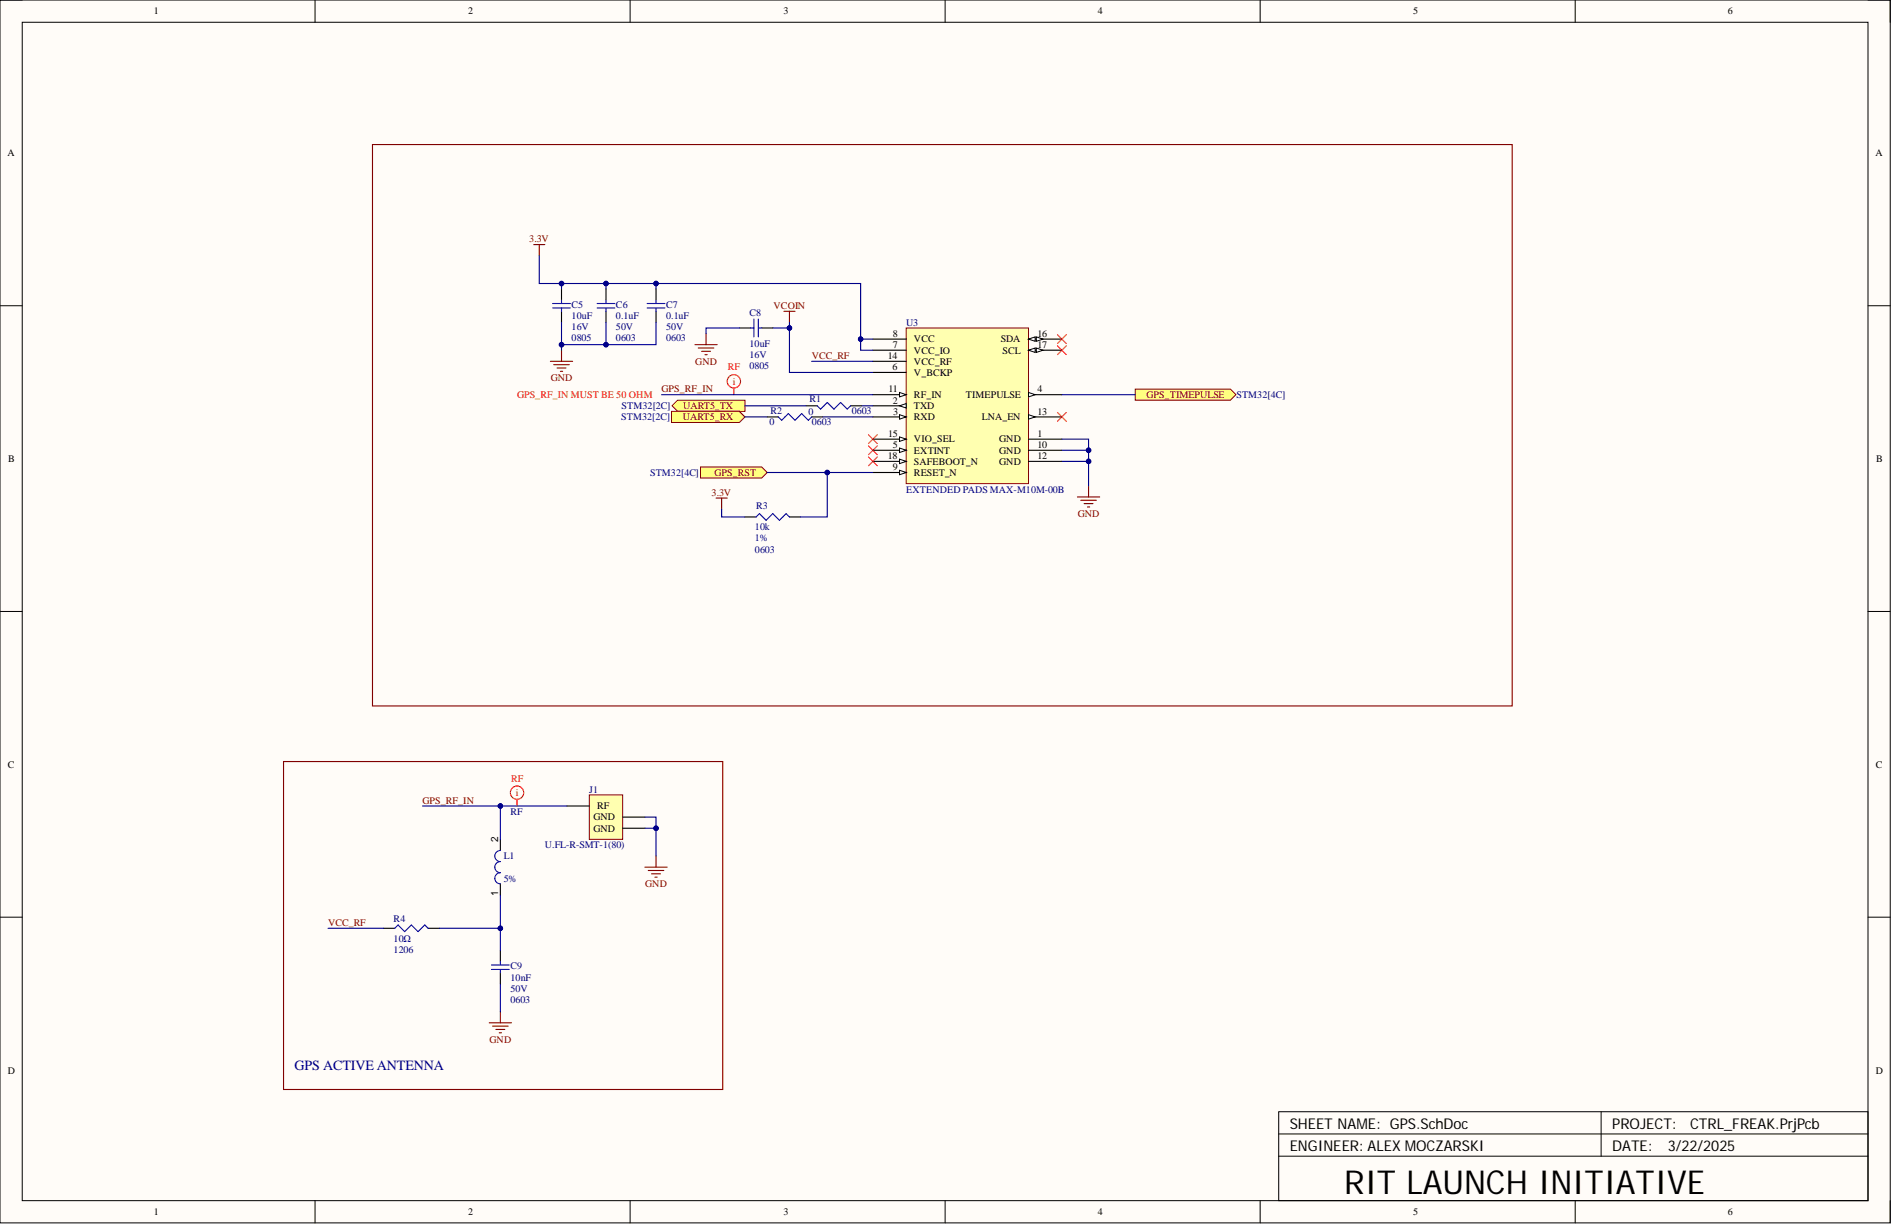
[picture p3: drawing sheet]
<svg xmlns="http://www.w3.org/2000/svg" width="431mm" height="279mm" viewBox="0 0 431 279" stroke-linecap="round" stroke-linejoin="round" font-family="sans-serif">
<defs><g id="words">
<text font-size="7.5" x="306.2" y="271.9">RIT LAUNCH INITIATIVE</text>
<g font-size="3.4">
<text x="293.8" y="257">SHEET NAME: GPS.SchDoc</text>
<text x="367.3" y="257">PROJECT:</text>
<text x="385" y="257">CTRL_FREAK.PrjPcb</text>
<text x="293.8" y="262.1">ENGINEER: ALEX MOCZARSKI</text>
<text x="367.3" y="262.1">DATE:</text>
<text x="379.9" y="262.1">3/22/2025</text>
</g>
<text font-size="3.2" fill="#000080" x="67.1" y="243.6">GPS ACTIVE ANTENNA</text>
<g font-size="2.3">
<text x="35" y="3.3">1</text>
<text x="106.6" y="3.3">2</text>
<text x="178.5" y="3.3">3</text>
<text x="250.1" y="3.3">4</text>
<text x="321.9" y="3.3">5</text>
<text x="393.6" y="3.3">6</text>
<text x="1.7" y="35.6">A</text>
<text x="427.2" y="35.6">A</text>
<text x="203.4" y="76.7">8</text>
<text x="208.2" y="78">VCC</text>
<text x="228" y="78">SDA</text>
<text x="236.3" y="76.7">16</text>
<text x="202.2" y="81.8">14</text>
<text x="203.4" y="79.2">7</text>
<text x="208.2" y="80.5">VCC_IO</text>
<text x="208.2" y="83">VCC_RF</text>
<text x="228.4" y="80.5">SCL</text>
<text x="236.3" y="79.2">17</text>
<text x="202.4" y="89.4">11</text>
<text x="203.3" y="84.3">6</text>
<text x="208.2" y="85.6">V_BCKP</text>
<text x="236.3" y="89.4">4</text>
<text x="203.4" y="91.9">2</text>
<text x="203.5" y="94.4">3</text>
<text x="208.2" y="93.2">TXD</text>
<text x="208.2" y="95.7">RXD</text>
<text x="208.2" y="90.6">RF_IN</text>
<text x="220" y="90.6">TIMEPULSE</text>
<text x="223.7" y="95.7">LNA_EN</text>
<text x="236.3" y="94.4">13</text>
<text x="202.3" y="99.5">15</text>
<text x="208.2" y="100.8">VIO_SEL</text>
<text x="227.6" y="100.8">GND</text>
<text x="236.3" y="99.5">1</text>
<text x="1.9" y="105.2">B</text>
<text x="202.2" y="104.6">18</text>
<text x="203.4" y="102">5</text>
<text x="203.4" y="107.1">9</text>
<text x="208.2" y="103.3">EXTINT</text>
<text x="208.2" y="105.8">SAFEBOOT_N</text>
<text x="227.6" y="103.3">GND</text>
<text x="227.6" y="105.8">GND</text>
<text x="236.3" y="102">10</text>
<text x="236.3" y="104.6">12</text>
<text x="427.4" y="105.2">B</text>
<text x="208.2" y="108.4">RESET_N</text>
<text x="1.8" y="174.8">C</text>
<text x="427.3" y="174.8">C</text>
<text x="136" y="184.3">RF</text>
<text x="113.5" y="191.6" transform="rotate(-90 113.5 191.6)">2</text>
<text x="135.2" y="186.8">GND</text>
<text x="135.2" y="189.4">GND</text>
<text x="113.5" y="204.1" transform="rotate(-90 113.5 204.1)">1</text>
<text x="1.8" y="244.5">D</text>
<text x="427.3" y="244.5">D</text>
<text x="35" y="276.7">1</text>
<text x="106.6" y="276.7">2</text>
<text x="178.5" y="276.7">3</text>
<text x="250.1" y="276.7">4</text>
<text x="321.9" y="276.7">5</text>
<text x="393.6" y="276.7">6</text>
</g>
<g font-size="2.3" fill="#800000">
<text x="120.6" y="55.2">3.3V</text>
<text x="176.2" y="70.4">VCOIN</text>
<text x="158.4" y="83">GND</text>
<text x="184.9" y="81.8">VCC_RF</text>
<text x="125.5" y="86.8">GND</text>
<text x="150.7" y="89.4">GPS_RF_IN</text>
<text x="155.5" y="95.7">UART5_RX</text>
<text x="155.6" y="93.2">UART5_TX</text>
<text x="261.1" y="90.6">GPS_TIMEPULSE</text>
<text x="162.1" y="112.9">3.3V</text>
<text x="162.8" y="108.4">GPS_RST</text>
<text x="245.5" y="117.7">GND</text>
<text x="96.2" y="183">GPS_RF_IN</text>
<text x="147" y="202">GND</text>
<text x="74.7" y="210.9">VCC_RF</text>
<text x="111.5" y="237.5">GND</text>
</g>
<g font-size="2.3" fill="#000080">
<text x="130.2" y="70.1">C5</text>
<text x="140.3" y="70.1">C6</text>
<text x="151.7" y="70.1">C7</text>
<text x="170.7" y="71.9">C8</text>
<text x="130.2" y="72.7">10uF</text>
<text x="130.2" y="75.2">16V</text>
<text x="130.2" y="77.7">0805</text>
<text x="140.3" y="72.7">0.1uF</text>
<text x="140.3" y="75.2">50V</text>
<text x="140.3" y="77.7">0603</text>
<text x="151.7" y="72.7">0.1uF</text>
<text x="151.7" y="75.2">50V</text>
<text x="151.7" y="77.7">0603</text>
<text x="206.4" y="74.2">U3</text>
<text x="170.7" y="79">10uF</text>
<text x="170.7" y="81.5">16V</text>
<text x="170.7" y="84.1">0805</text>
<text x="141.5" y="95.7">STM32[2C]</text>
<text x="141.6" y="93.2">STM32[2C]</text>
<text x="175.5" y="94.2">R2</text>
<text x="184.1" y="94.4">0</text>
<text x="184.4" y="91.6">R1</text>
<text x="194" y="94.2">0603</text>
<text x="281.7" y="90.6">STM32[4C]</text>
<text x="175.3" y="96.7">0</text>
<text x="184.9" y="96.7">0603</text>
<text x="148.1" y="108.4">STM32[4C]</text>
<text x="206.4" y="112.1">EXTENDED PADS MAX-M10M-00B</text>
<text x="172.2" y="115.9">R3</text>
<text x="172" y="120.8">10k</text>
<text x="172" y="123.3">1%</text>
<text x="172" y="125.8">0603</text>
<text x="116.3" y="185.6">RF</text>
<text x="134.2" y="180.5">J1</text>
<text x="114.7" y="195.7">L1</text>
<text x="124.1" y="193.2">U.FL-R-SMT-1(80)</text>
<text x="114.7" y="200.8">5%</text>
<text x="89.7" y="209.9">R4</text>
<text x="89.7" y="214.4">10Ω</text>
<text x="89.7" y="217">1206</text>
<text x="116.3" y="220.7">C9</text>
<text x="116.3" y="223.3">10nF</text>
<text x="116.3" y="225.8">50V</text>
<text x="116.3" y="228.3">0603</text>
</g>
<g font-size="2.3" fill="#f00">
<text x="165.8" y="84.3">RF</text>
<text x="166.9" y="87.6">i</text>
<text x="117.8" y="90.6">GPS_RF_IN MUST BE 50 OHM</text>
<text x="116.4" y="178">RF</text>
<text x="117.5" y="181.3">i</text>
</g>
</g></defs>
<path d="M0 0h430.6v278.5h-430.6z" fill-rule="evenodd" fill="#fffcf8"/>
<path d="M0 0h430.6v278.5h-430.6z" fill="none" stroke="#000" stroke-width=".23"/>
<path d="M5.1 5.1h420.4v268.3h-420.4z" fill-rule="evenodd" fill="#fffcf8"/>
<g fill="none" stroke="#000" stroke-width=".23">
<path d="M0 0h5.1M5.1 5.1h420.4v268.3h-420.4zM71.8 0v5.1M143.5 0v5.1M215.3 0v5.1M287.1 0v5.1M358.8 0v5.1M425.5 0h5.1v5.1M0 69.6h5.1M425.5 69.6h5.1M0 139.2h5.1M425.5 139.2h5.1"/>
<path d="M0 208.9h5.1M425.5 208.9h5.1M291.3 253.2h134.2v20.2h-134.2zM291.3 258.2h134.2M364.7 253.2v10.1M71.8 273.4v5.1M143.5 273.4v5.1M215.3 273.4v5.1M287.1 273.4v5.1M291.3 263.3h134.2M358.8 273.4v5.1M430.6 273.4v5.1"/>
</g>
<path d="M206.4 74.7h27.9v35.4h-27.9z" fill-rule="evenodd" fill="#ffffb0"/>
<path d="M206.4 74.7h27.9v35.4h-27.9z" fill="none" stroke="#800000" stroke-width=".23"/>
<path d="M198.8 92.4h7.6M234.3 100h7.6" fill="none" stroke="#000" stroke-width=".25"/>
<path d="M204.9 92.4l1.5-.5v1z" fill="#f8fcff"/>
<path d="M204.9 92.4l1.5-.5v1z" fill="none" stroke="#000" stroke-width=".23"/>
<path d="M198.8 94.9h7.6" fill="none" stroke="#000" stroke-width=".25"/>
<path d="M204.9 94.4l1.5 .5-1.5 .5z" fill="#f8fcff"/>
<path d="M204.9 94.4l1.5 .5-1.5 .5z" fill="none" stroke="#000" stroke-width=".23"/>
<path d="M234.3 89.9h7.6" fill="none" stroke="#000" stroke-width=".25"/>
<path d="M234.3 89.4l1.5 .5-1.5 .5z" fill="#f8fcff"/>
<path d="M234.3 89.4l1.5 .5-1.5 .5z" fill="none" stroke="#000" stroke-width=".23"/>
<path d="M198.8 102.5h7.6" fill="none" stroke="#000" stroke-width=".25"/>
<path d="M204.9 102l1.5 .5-1.5 .5z" fill="#f8fcff"/>
<path d="M204.9 102l1.5 .5-1.5 .5z" fill="none" stroke="#000" stroke-width=".23"/>
<path d="M198.8 79.7h7.6M198.8 77.2h7.6M198.8 84.8h7.6M198.8 107.6h7.6" fill="none" stroke="#000" stroke-width=".25"/>
<path d="M204.9 107.1l1.5 .5-1.5 .5z" fill="#f8fcff"/>
<path d="M204.9 107.1l1.5 .5-1.5 .5z" fill="none" stroke="#000" stroke-width=".23"/>
<path d="M198.8 89.9h7.6M234.3 102.5h7.6" fill="none" stroke="#000" stroke-width=".25"/>
<path d="M204.9 89.4l1.5 .5-1.5 .5z" fill="#f8fcff"/>
<path d="M204.9 89.4l1.5 .5-1.5 .5z" fill="none" stroke="#000" stroke-width=".23"/>
<path d="M234.3 94.9h7.6M234.3 105.1h7.6" fill="none" stroke="#000" stroke-width=".25"/>
<path d="M234.3 94.4l1.5 .5-1.5 .5z" fill="#f8fcff"/>
<path d="M234.3 94.4l1.5 .5-1.5 .5z" fill="none" stroke="#000" stroke-width=".23"/>
<path d="M198.8 82.3h7.6M198.8 100h7.6" fill="none" stroke="#000" stroke-width=".25"/>
<path d="M204.9 99.5l1.5 .5-1.5 .5z" fill="#f8fcff"/>
<path d="M204.9 99.5l1.5 .5-1.5 .5z" fill="none" stroke="#000" stroke-width=".23"/>
<path d="M234.3 77.2h7.6" fill="none" stroke="#000" stroke-width=".25"/>
<path d="M234.3 77.2l1.5-.5v1z" fill="#f8fcff"/>
<path d="M234.3 77.2l1.5-.5v1z" fill="none" stroke="#000" stroke-width=".23"/>
<path d="M236.1 76.7l1.5 .5-1.5 .5z" fill="#f8fcff"/>
<path d="M236.1 76.7l1.5 .5-1.5 .5z" fill="none" stroke="#000" stroke-width=".23"/>
<path d="M234.3 79.7h7.6" fill="none" stroke="#000" stroke-width=".25"/>
<path d="M234.3 79.7l1.5-.5v1.1z" fill="#f8fcff"/>
<path d="M234.3 79.7l1.5-.5v1.1z" fill="none" stroke="#000" stroke-width=".23"/>
<path d="M236.1 79.2l1.5 .5-1.5 .6z" fill="#f8fcff"/>
<path d="M236.1 79.2l1.5 .5-1.5 .6z" fill="none" stroke="#000" stroke-width=".23"/>
<path d="M198.8 105.1h7.6" fill="none" stroke="#000" stroke-width=".25"/>
<path d="M204.9 104.6l1.5 .5-1.5 .5z" fill="#f8fcff"/>
<path d="M204.9 104.6l1.5 .5-1.5 .5z" fill="none" stroke="#000" stroke-width=".23"/>
<path d="M245.4 113.2h5.1M246.2 113.9h3.5M247 114.7h2M247.7 115.4h.5M248 110.6v2.6" fill="none" stroke="#800000" stroke-width=".25"/>
<path d="M258.6 88.6h21.7l1.2 1.3-1.2 1.2h-21.7z" fill-rule="evenodd" fill="#ffff80"/>
<path d="M258.6 88.6h21.7l1.2 1.3-1.2 1.2h-21.7z" fill="none" stroke="#800000" stroke-width=".23"/>
<path d="M159.6 106.3h13.9l1.3 1.3-1.3 1.3h-13.9z" fill-rule="evenodd" fill="#ffff80"/>
<path d="M159.6 106.3h13.9l1.3 1.3-1.3 1.3h-13.9z" fill="none" stroke="#800000" stroke-width=".23"/>
<path d="M153.1 92.4l1.3-1.3h15.3v2.6h-15.3z" fill-rule="evenodd" fill="#ffff80"/>
<path d="M153.1 92.4l1.3-1.3h15.3v2.6h-15.3z" fill="none" stroke="#800000" stroke-width=".23"/>
<path d="M153 93.7h15.4l1.3 1.2-1.3 1.3h-15.4z" fill-rule="evenodd" fill="#ffff80"/>
<path d="M153 93.7h15.4l1.3 1.2-1.3 1.3h-15.4z" fill="none" stroke="#800000" stroke-width=".23"/>
<path d="M240.9 76.2l2 2M240.9 78.7l2 2.1M242.9 76.2l-2 2M242.9 78.7l-2 2.1M197.8 99l2 2M199.8 99l-2 2M197.8 101.5l2 2M199.8 101.5l-2 2" fill="none" stroke="#f00" stroke-width=".23"/>
<g fill="none" stroke="#800000" stroke-width=".25">
<path d="M84.9 32.9h259.6v127.9h-259.6zM121.6 55.7h2.5M122.8 55.7v2.5M178.6 70.9h2.5M179.8 70.9v2.5M163.1 113.4h2.6M164.4 113.4v2.5M64.6 173.4h100v74.7h-100zM146.9 197.5h5.1M147.7 198.2h3.5M148.4 199h2.1M149.2 199.7h.5"/>
<path d="M149.4 194.9v2.6M111.4 232.9h5.1M112.2 233.7h3.6M113 234.4h2M113.7 235.2h.5M114 230.4v2.5"/>
</g>
<g fill="none" stroke="#f00" stroke-width=".25">
<path d="M117.8 182v1.5"/>
<circle cx="117.8" cy="180.5" r="1.52"/>
</g>
<path d="M134.2 181h7.6v10.1h-7.6z" fill-rule="evenodd" fill="#ffffb0"/>
<path d="M134.2 181h7.6v10.1h-7.6z" fill="none" stroke="#800000" stroke-width=".23"/>
<g fill="none" stroke="#000" stroke-width=".25">
<path d="M127.9 65.8v2.6M127.9 70.9v2.5M138 65.8v2.6M138 70.9v2.5M149.4 65.8v2.6M149.4 70.9v2.5M168.4 74.7h2.6M173.5 74.7h2.5M174.8 94.9h2.5M183.6 92.4h2.6M184.9 94.9h2.5M193.8 92.4h2.5"/>
<path d="M169.7 117.7h2.5M179.8 117.7h2.6M114 191.1v2.6M129.2 183.5h5M141.8 186.1h5.1M141.8 188.6h5.1M87.4 211.4h2.5M97.5 211.4h2.5M114 201.3v2.5M114 216.4v2.6M114 221.5v2.5"/>
</g>
<g fill="none" stroke="#00f" stroke-width=".25">
<path d="M125.9 69.1h4M125.9 70.1h4M127.9 68.4v.7M127.9 70.1v.8M136 69.1h4.1M136 70.1h4.1M138 68.4v.7M138 70.1v.8M147.4 69.1h4.1M147.4 70.1h4.1M149.4 68.4v.7M149.4 70.1v.8"/>
<path d="M171 74.7h.7M171.7 72.7v4M172.7 72.7v4M172.7 74.7h.8M177.3 94.9l.8 .8 1.5-1.5 1.5 1.5 1.5-1.5 1.5 1.5 .8-.8M186.2 92.4l.7 .8 1.5-1.6 1.6 1.6 1.5-1.6 1.5 1.6 .8-.8M172.2 117.7l.8-.7 1.5 1.5 1.5-1.5 1.6 1.5 1.5-1.5 .7 .7M114 193.7a1.27 1.27 0 0 0-1.3 1.2 1.27 1.27 0 0 0 1.3 1.3 1.27 1.27 0 0 0-1.3 1.3 1.27 1.27 0 0 0 1.3 1.2 1.27 1.27 0 0 0-1.3 1.3 1.27 1.27 0 0 0 1.3 1.3M89.9 211.4l.8-.8 1.5 1.5 1.5-1.5 1.5 1.5 1.6-1.5 .7 .8M112 219.7h4M114 219v.7M112 220.7h4"/>
<path d="M114 220.7v.8"/>
</g>
<g fill="none" stroke="#f00" stroke-width=".25">
<path d="M167.2 88.4v1.5"/>
<circle cx="167.2" cy="86.8" r="1.52"/>
</g>
<path d="M127.9 79.7v2.6M158.3 78.5h5.1M159.1 79.2h3.5M160.8 76v2.5M125.4 82.3h5M126.1 83h3.6M126.9 83.8h2M127.7 84.6h.5M159.8 80h2.1M160.6 80.8h.5" fill="none" stroke="#800000" stroke-width=".25"/>
<path d="M241.9 100h6.1v10.6" fill="none" stroke="#000080" stroke-width=".25"/>
<circle cx="248" cy="102.5" r=".51" fill="#000080"/>
<circle cx="248" cy="102.5" r=".51" fill="none" stroke="#000080" stroke-width=".23"/>
<circle cx="248" cy="105.1" r=".51" fill="#000080"/>
<circle cx="248" cy="105.1" r=".51" fill="none" stroke="#000080" stroke-width=".23"/>
<path d="M241.9 102.5h6.1" fill="none" stroke="#000080" stroke-width=".25"/>
<circle cx="248" cy="102.5" r=".51" fill="#000080"/>
<circle cx="248" cy="102.5" r=".51" fill="none" stroke="#000080" stroke-width=".23"/>
<path d="M241.9 105.1h6.1" fill="none" stroke="#000080" stroke-width=".25"/>
<circle cx="248" cy="105.1" r=".51" fill="#000080"/>
<circle cx="248" cy="105.1" r=".51" fill="none" stroke="#000080" stroke-width=".23"/>
<path d="M174.8 107.6h24" fill="none" stroke="#000080" stroke-width=".25"/>
<circle cx="188.4" cy="107.6" r=".51" fill="#000080"/>
<circle cx="188.4" cy="107.6" r=".51" fill="none" stroke="#000080" stroke-width=".23"/>
<path d="M150.7 89.9h48.1M241.9 89.9h16.7M114 203.8v7.6h-14" fill="none" stroke="#000080" stroke-width=".25"/>
<circle cx="114" cy="211.4" r=".51" fill="#000080"/>
<circle cx="114" cy="211.4" r=".51" fill="none" stroke="#000080" stroke-width=".23"/>
<path d="M114 211.4v5" fill="none" stroke="#000080" stroke-width=".25"/>
<circle cx="114" cy="211.4" r=".51" fill="#000080"/>
<circle cx="114" cy="211.4" r=".51" fill="none" stroke="#000080" stroke-width=".23"/>
<path d="M96.2 183.5h17.8v7.6M114 224v6.4" fill="none" stroke="#000080" stroke-width=".25"/>
<circle cx="114" cy="183.5" r=".51" fill="#000080"/>
<circle cx="114" cy="183.5" r=".51" fill="none" stroke="#000080" stroke-width=".23"/>
<path d="M114 183.5h15.2" fill="none" stroke="#000080" stroke-width=".25"/>
<circle cx="114" cy="183.5" r=".51" fill="#000080"/>
<circle cx="114" cy="183.5" r=".51" fill="none" stroke="#000080" stroke-width=".23"/>
<path d="M146.9 186.1h2.5v8.8" fill="none" stroke="#000080" stroke-width=".25"/>
<circle cx="149.4" cy="188.6" r=".51" fill="#000080"/>
<circle cx="149.4" cy="188.6" r=".51" fill="none" stroke="#000080" stroke-width=".23"/>
<path d="M146.9 188.6h2.5" fill="none" stroke="#000080" stroke-width=".25"/>
<circle cx="149.4" cy="188.6" r=".51" fill="#000080"/>
<circle cx="149.4" cy="188.6" r=".51" fill="none" stroke="#000080" stroke-width=".23"/>
<path d="M179.8 73.4v11.4h19M169.7 92.4h13.9" fill="none" stroke="#000080" stroke-width=".25"/>
<circle cx="179.8" cy="74.7" r=".51" fill="#000080"/>
<circle cx="179.8" cy="74.7" r=".51" fill="none" stroke="#000080" stroke-width=".23"/>
<path d="M198.8 77.2h-2.8v2.5h2.8M169.7 94.9h5.1" fill="none" stroke="#000080" stroke-width=".25"/>
<circle cx="196" cy="77.2" r=".51" fill="#000080"/>
<circle cx="196" cy="77.2" r=".51" fill="none" stroke="#000080" stroke-width=".23"/>
<path d="M187.4 94.9h11.4M196.3 92.4h2.5M164.4 115.9v1.8h5.3M188.4 107.6v10.1h-6" fill="none" stroke="#000080" stroke-width=".25"/>
<circle cx="188.4" cy="107.6" r=".51" fill="#000080"/>
<circle cx="188.4" cy="107.6" r=".51" fill="none" stroke="#000080" stroke-width=".23"/>
<path d="M122.8 58.2v6.4h73.2v12.6M184.9 82.3h13.9M74.7 211.4h12.7" fill="none" stroke="#000080" stroke-width=".25"/>
<circle cx="127.9" cy="64.6" r=".51" fill="#000080"/>
<circle cx="127.9" cy="64.6" r=".51" fill="none" stroke="#000080" stroke-width=".23"/>
<circle cx="138" cy="64.6" r=".51" fill="#000080"/>
<circle cx="138" cy="64.6" r=".51" fill="none" stroke="#000080" stroke-width=".23"/>
<circle cx="149.4" cy="64.6" r=".51" fill="#000080"/>
<circle cx="149.4" cy="64.6" r=".51" fill="none" stroke="#000080" stroke-width=".23"/>
<circle cx="196" cy="77.2" r=".51" fill="#000080"/>
<circle cx="196" cy="77.2" r=".51" fill="none" stroke="#000080" stroke-width=".23"/>
<path d="M127.9 73.4v6.3" fill="none" stroke="#000080" stroke-width=".25"/>
<circle cx="127.9" cy="78.5" r=".51" fill="#000080"/>
<circle cx="127.9" cy="78.5" r=".51" fill="none" stroke="#000080" stroke-width=".23"/>
<path d="M176 74.7h3.8" fill="none" stroke="#000080" stroke-width=".25"/>
<circle cx="179.8" cy="74.7" r=".51" fill="#000080"/>
<circle cx="179.8" cy="74.7" r=".51" fill="none" stroke="#000080" stroke-width=".23"/>
<path d="M127.9 64.6v1.2M168.4 74.7h-7.6v1.3" fill="none" stroke="#000080" stroke-width=".25"/>
<circle cx="127.9" cy="64.6" r=".51" fill="#000080"/>
<circle cx="127.9" cy="64.6" r=".51" fill="none" stroke="#000080" stroke-width=".23"/>
<path d="M138 64.6v1.2" fill="none" stroke="#000080" stroke-width=".25"/>
<circle cx="138" cy="64.6" r=".51" fill="#000080"/>
<circle cx="138" cy="64.6" r=".51" fill="none" stroke="#000080" stroke-width=".23"/>
<path d="M149.4 64.6v1.2" fill="none" stroke="#000080" stroke-width=".25"/>
<circle cx="149.4" cy="64.6" r=".51" fill="#000080"/>
<circle cx="149.4" cy="64.6" r=".51" fill="none" stroke="#000080" stroke-width=".23"/>
<path d="M149.4 73.4v5.1h-21.5" fill="none" stroke="#000080" stroke-width=".25"/>
<circle cx="138" cy="78.5" r=".51" fill="#000080"/>
<circle cx="138" cy="78.5" r=".51" fill="none" stroke="#000080" stroke-width=".23"/>
<circle cx="127.9" cy="78.5" r=".51" fill="#000080"/>
<circle cx="127.9" cy="78.5" r=".51" fill="none" stroke="#000080" stroke-width=".23"/>
<path d="M138 73.4v5.1" fill="none" stroke="#000080" stroke-width=".25"/>
<circle cx="138" cy="78.5" r=".51" fill="#000080"/>
<circle cx="138" cy="78.5" r=".51" fill="none" stroke="#000080" stroke-width=".23"/>
<path d="M240.9 93.9l2 2M242.9 93.9l-2 2M197.8 104l2 2.1M199.8 104l-2 2.1" fill="none" stroke="#f00" stroke-width=".23"/>
<use href="#words"/>
</svg>
